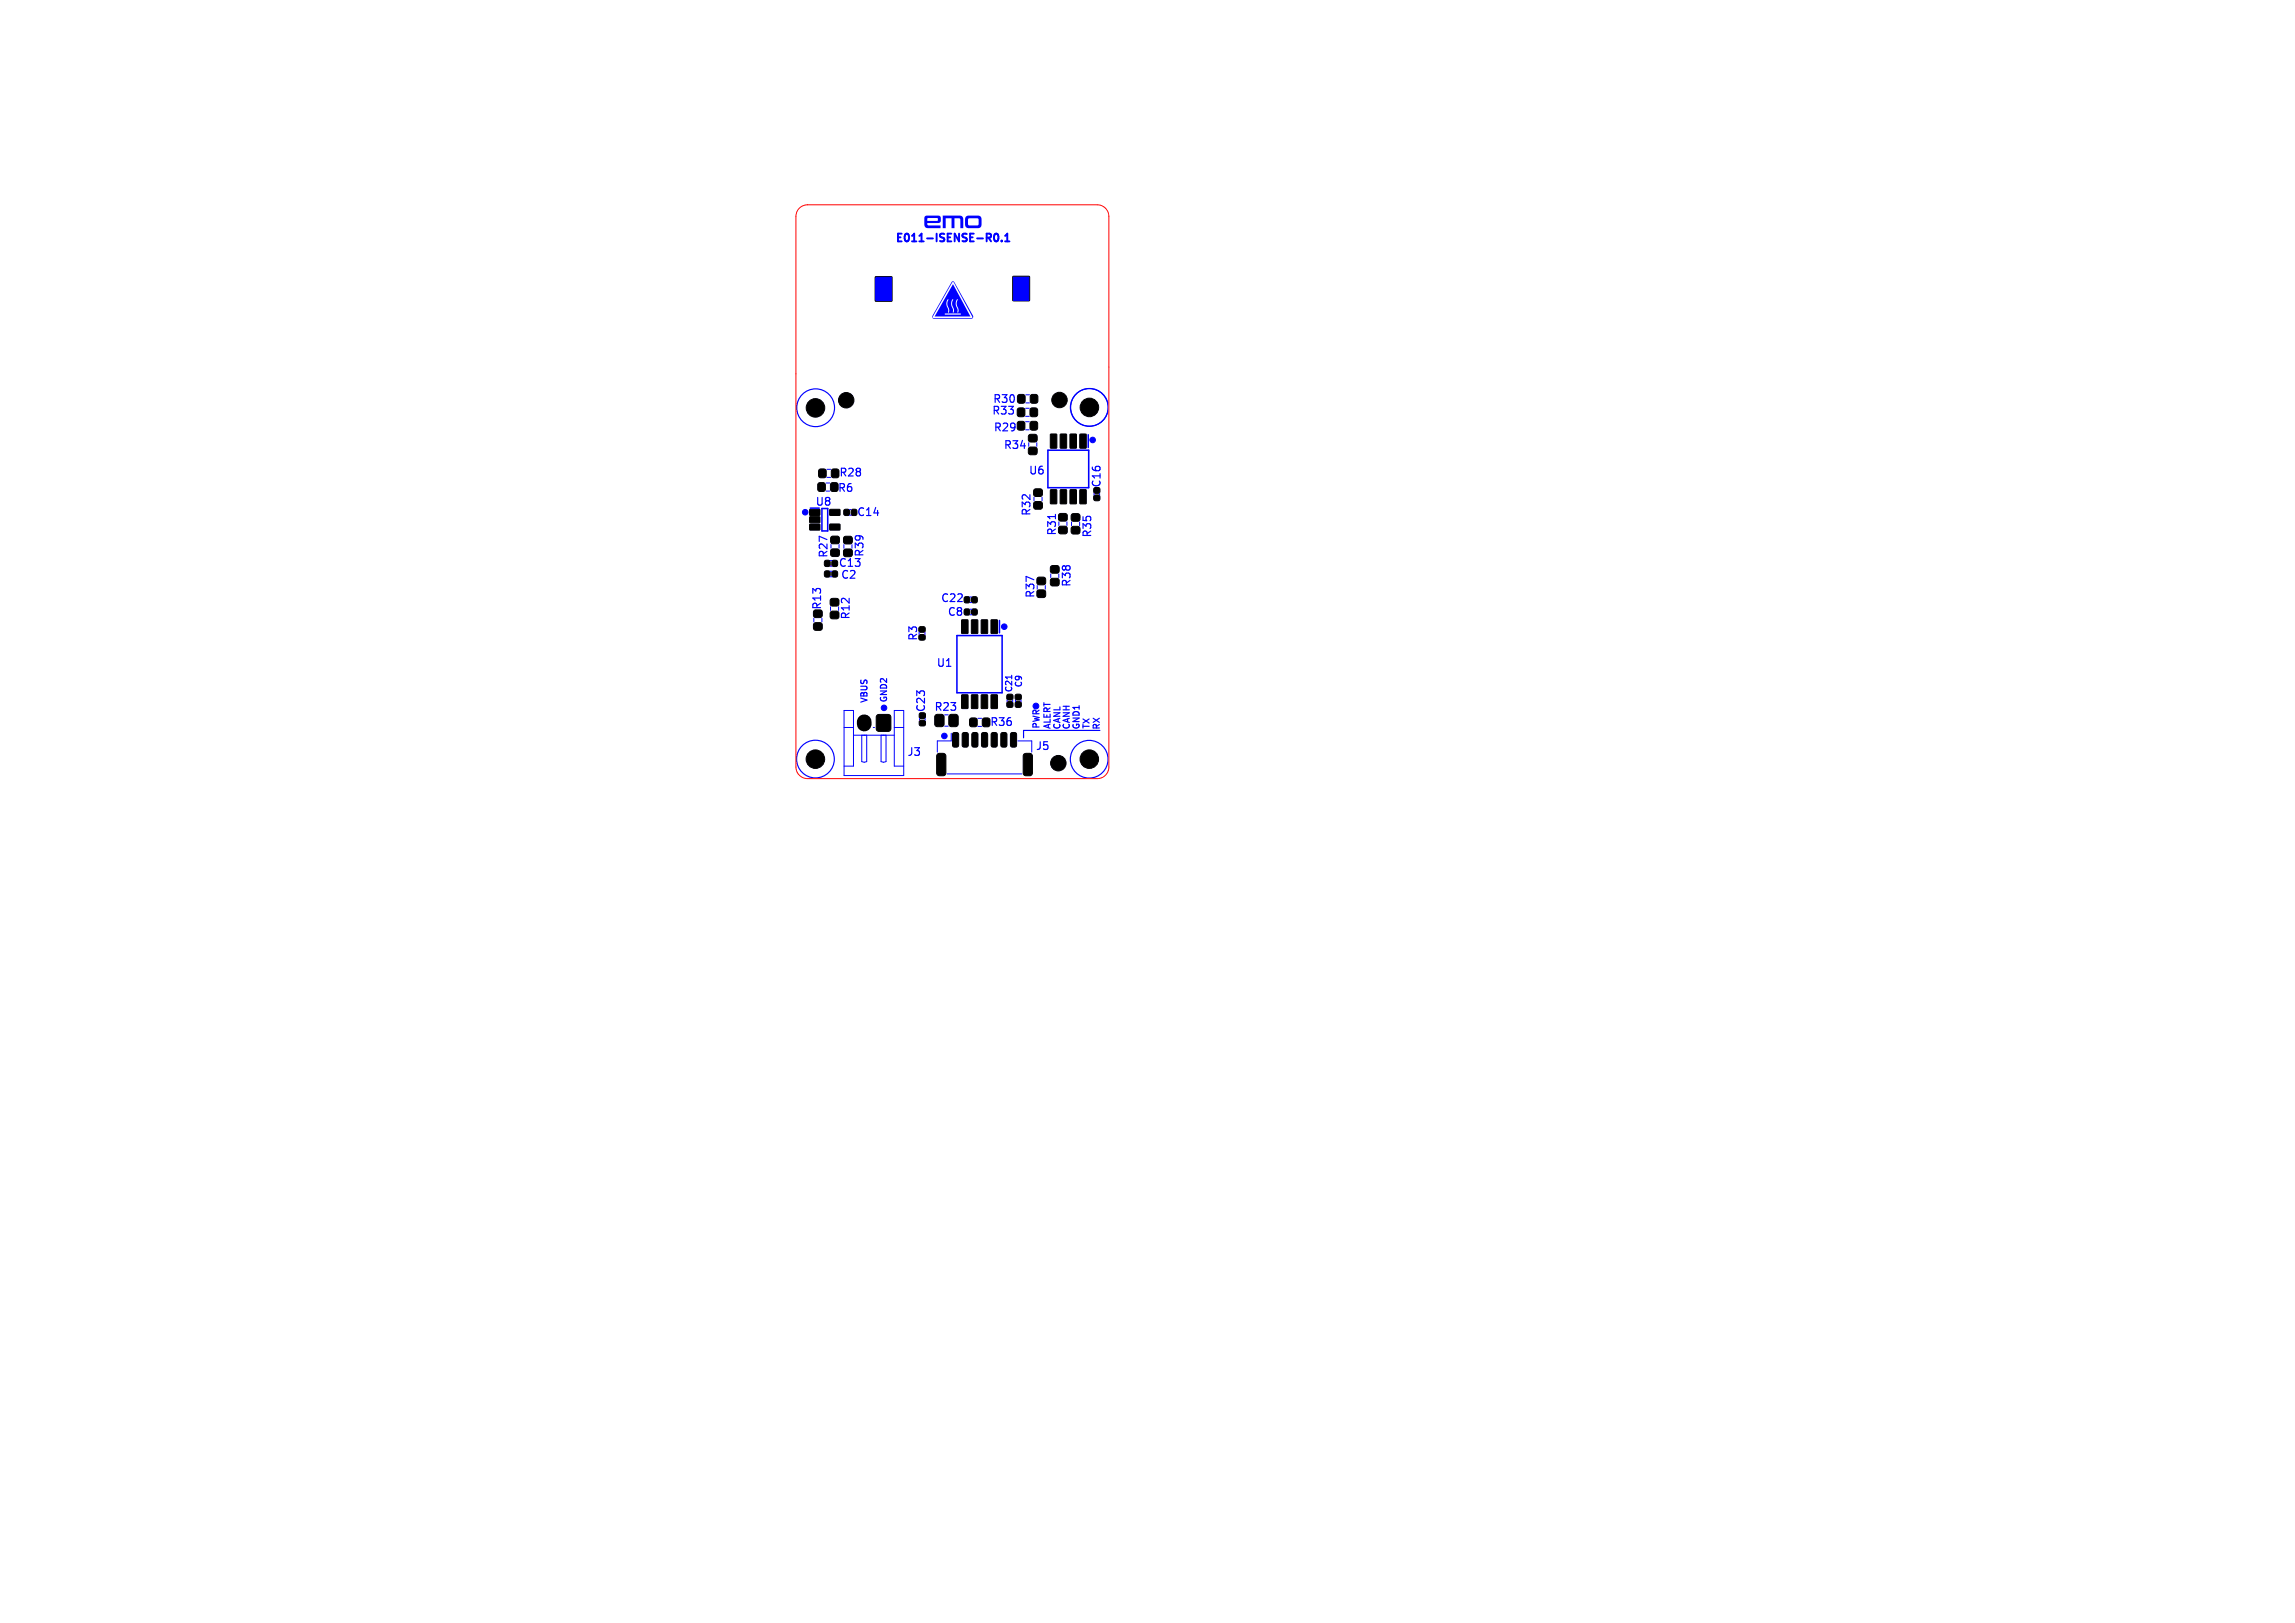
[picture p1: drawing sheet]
<svg xmlns="http://www.w3.org/2000/svg" width="297mm" height="210mm" viewBox="0 0 297 210" stroke-linecap="round" stroke-linejoin="round" font-family="sans-serif">
<defs><g id="words">
<g font-size="1.4" fill="#00f">
<text x="116" y="31.5">E011-ISENSE-R0.1</text>
<text x="131.4" y="53.9">R33</text>
<text x="131.5" y="52.4">R30</text>
<text x="131.6" y="56.1">R29</text>
<text x="132.9" y="58.3">R34</text>
<text x="107.7" y="65.7">U8</text>
<text x="133.6" y="63.7" transform="rotate(-90 133.6 63.7)">R32</text>
<text x="135.3" y="61.6">U6</text>
<text x="112" y="69" transform="rotate(-90 112 69)">R39</text>
<text x="141.5" y="66.5" transform="rotate(-90 141.5 66.5)">R35</text>
<text x="106.5" y="75.9" transform="rotate(-90 106.5 75.9)">R13</text>
<text x="110.2" y="77.1" transform="rotate(-90 110.2 77.1)">R12</text>
<text x="124.7" y="79.9">C8</text>
<text x="124.8" y="78.2">C22</text>
<text x="124" y="92.2">R23</text>
<text x="131.2" y="94.2">R36</text>
</g>
<g font-size="1.1" fill="#00f">
<text x="112.6" y="90.9" transform="rotate(-90 112.6 90.9)">VBUS</text>
<text x="115.1" y="90.9" transform="rotate(-90 115.1 90.9)">GND2</text>
<text x="134.6" y="94.3" transform="rotate(-90 134.6 94.3)">PWR</text>
<text x="136.1" y="94.3" transform="rotate(-90 136.1 94.3)">ALERT</text>
<text x="137.3" y="94.4" transform="rotate(-90 137.3 94.4)">CANL</text>
<text x="138.6" y="94.4" transform="rotate(-90 138.6 94.4)">CANH</text>
<text x="139.8" y="94.4" transform="rotate(-90 139.8 94.4)">GND1</text>
<text x="141.1" y="94.3" transform="rotate(-90 141.1 94.3)">TX</text>
<text x="142.4" y="94.4" transform="rotate(-90 142.4 94.4)">RX</text>
</g>
</g></defs>
<g fill="#000" stroke="#000" stroke-width=".13">
<path d="M113.3 35.8h2.1v3.2h-2.1zM131.1 35.8h2.1v3.1h-2.1zM131.7 54.6l.2-.1h.5l.2 .1v.8l-.1 .2-.6 .1-.2-.2zM133.1 56.3l.3-.1h.7l.1 .3v.6l-.3 .1-.7-.1-.1-.2zM133.3 54.6l.3-.1h.5l.1 .1 .1 .8-.1 .2-.6 .1-.3-.2zM136 56.2h.8l-.1 1.8-.8-.1zM137.2 56.2h.8v1.8l-.8-.1zM138.5 56.2h.8v1.8l-.8-.1zM139.8 56.2h.8l-.1 1.8-.8-.1zM105.3 79l.3-.1 .7 .1 .1 .2v.6l-.3 .1h-.7l-.1-.3zM106 60.8l.2-.1h.5l.2 .1v.7l-.1 .3h-.6l-.2-.1zM104.8 65.9h1.3v.7l-1.3 .1z"/>
<path d="M104.8 66.9h1.3v.7h-1.3zM104.8 67.8h1.3v.7l-1.3 .1zM105.9 62.5l.6-.1 .3 .2v.7l-.1 .2-.6 .1-.2-.1-.1-.8zM107.6 60.8l.3-.1h.4l.2 .1 .1 .7-.2 .3h-.5l-.3-.1zM107.5 77.6l.2-.2 .7 .1 .2 .2-.1 .6-.2 .1h-.7l-.2-.3zM107.6 79.1h.8l.2 .3-.1 .5-.2 .2-.7-.1-.2-.2v-.5zM107.5 69.5l.3-.1h.7l.1 .3v.5l-.3 .2-.7-.1-.1-.2zM107.5 71.1l.3-.1 .7 .1 .1 .2v.6l-.3 .1h-.7l-.1-.3zM107.6 62.5l.6-.1 .2 .2 .1 .7-.2 .2-.5 .1-.3-.1v-.8zM107.4 67.8h1.3v.7l-1.3 .1zM107.4 65.9h1.3v.7l-1.3 .1zM109.2 71.2l.3-.2 .7 .1 .1 .2v.6l-.3 .1h-.7l-.1-.3z"/>
<path d="M109.2 69.5l.3-.1h.7l.1 .3v.6l-.3 .1-.7-.1-.1-.2zM133.8 63.4l.3-.2 .7 .1 .1 .2v.6l-.3 .1h-.7l-.1-.3zM133.9 64.9h.9l.1 .3v.6l-.3 .1-.7-.1-.1-.2v-.5zM134.2 74.8l.3-.1h.7l.1 .3v.5l-.3 .2-.7-.1-.1-.2zM134.3 76.4h.9l.1 .2v.6l-.3 .1h-.7l-.1-.3v-.4zM136 63.4h.8l-.1 1.8-.8-.1zM136 73.3l.2-.1h.7l.2 .3-.1 .5-.2 .2-.7-.1-.2-.2zM136 75l.2-.2 .7 .1 .2 .2-.1 .6-.2 .1h-.7l-.2-.3zM137.2 63.4h.8v1.8l-.8-.1zM137 68.2l.3-.1h.7l.1 .3v.6l-.3 .1-.7-.1-.1-.2zM137 66.6l.3-.2 .7 .1 .1 .2v.6l-.3 .1h-.7l-.1-.3zM138.5 63.4h.8v1.8l-.8-.1z"/>
<path d="M138.7 66.6l.2-.1h.7l.2 .3-.1 .5-.2 .2-.8-.1-.1-.2zM138.7 68.2l.2-.1 .7 .1 .2 .2-.1 .6-.2 .1h-.8l-.1-.3zM139.8 63.4h.8l-.1 1.8-.8-.1zM105.3 80.7l.3-.1h.7l.1 .3v.5l-.3 .2-.7-.1-.1-.2zM113.5 92.6l.2-.2h1.2l.3 .2 .1 1.7-.2 .3h-1.4l-.2-.1zM119 81.1h.1h.6v.2v.5h-.2h-.5l-.1-.2zM119 82.2l.1-.1 .6 .1v.1v.5h-.2h-.5l-.1-.2zM121 92.6l.3-.2h.6l.2 .2 .1 1.1-.2 .3h-.7l-.3-.1zM122.8 92.6l.3-.2h.6l.2 .2 .1 1.1-.1 .3h-.8l-.3-.1zM123.3 94.9l.5-.1 .2 .1 .1 1.5-.2 .3h-.5l-.1-.2v-1.5zM124.5 80.2l.8 .1-.1 1.7-.8-.1zM124.5 89.9l.8 .1-.1 1.7-.8-.1z"/>
<path d="M124.6 94.9l.5-.1 .2 .1v1.5l-.1 .3h-.5l-.2-.2v-1.5zM125.5 93l.3-.1h.4l.2 .1 .1 .7-.2 .3h-.5l-.3-.1zM125.7 80.2l.8 .1v1.7l-.8-.1zM125.7 89.9l.8 .1v1.7l-.8-.1zM125.8 94.9l.5-.1 .2 .1 .1 1.5-.2 .3h-.5l-.1-.2v-1.5zM127 80.2l.8 .1v1.7l-.8-.1zM127 89.9l.8 .1v1.7l-.8-.1zM127.1 94.9l.5-.1 .2 .1v1.5l-.1 .3h-.5l-.2-.2v-1.5zM127.2 93l.2-.1h.5l.2 .1v.7l-.1 .3h-.6l-.2-.1zM128.3 80.2l.8 .1-.1 1.7-.8-.1zM128.3 89.9l.8 .1-.1 1.7-.8-.1zM128.3 94.9l.5-.1 .2 .1 .1 1.5-.2 .3h-.5l-.1-.2v-1.5z"/>
<path d="M129.6 94.9l.5-.1 .2 .1v1.5l-.1 .3h-.5l-.2-.2v-1.5zM130.8 94.9l.5-.1 .2 .1 .1 1.5-.2 .3h-.5l-.1-.2v-1.5zM121.3 97.6l.2-.1h.6h.2l.1 .2v2.3l-.1 .2-.1 .2h-.7l-.3-.3zM132.5 97.6l.2-.1h.6h.2l.1 .2v2.3l-.1 .2-.1 .2h-.7l-.3-.3z"/>
<circle cx="105.5" cy="52.8" r="1.2"/>
<circle cx="109.5" cy="51.8" r="1"/>
<circle cx="137.1" cy="51.8" r="1"/>
<circle cx="141" cy="52.7" r="1.2"/>
<circle cx="107" cy="74.3" r=".44"/>
<circle cx="107" cy="72.9" r=".44"/>
<circle cx="108" cy="74.3" r=".44"/>
<circle cx="108" cy="72.9" r=".44"/>
<circle cx="109.5" cy="66.3" r=".44"/>
<circle cx="110.5" cy="66.3" r=".44"/>
<circle cx="141.9" cy="63.4" r=".44"/>
<circle cx="141.9" cy="64.4" r=".44"/>
<circle cx="105.5" cy="98.2" r="1.2"/>
<circle cx="119.4" cy="92.6" r=".44"/>
<circle cx="119.4" cy="93.6" r=".44"/>
<circle cx="130.7" cy="91.2" r=".44"/>
<circle cx="130.7" cy="90.2" r=".44"/>
<circle cx="131.8" cy="91.2" r=".44"/>
<circle cx="131.8" cy="90.2" r=".44"/>
<circle cx="137" cy="98.7" r="1"/>
<circle cx="141" cy="98.2" r="1.2"/>
</g>
<path d="M111.8 93.4v.3" fill="none" stroke="#000" stroke-width="1.9"/>
<g fill="none" stroke="#00f" stroke-width=".15">
<path d="M128.7 53.1h.4l.1-.2v-.2l-.2-.1h-.3v1M128.8 51.6l.5-.1 .1-.1-.1-.2-.1-.1h-.4v1M128.9 55.3l.5-.1v-.1v-.3l-.1-.1h-.4v1M128.9 53.1l.3 .5M129 51.6l.4 .5M129.1 55.3l.3 .4M129.6 52.6h.6l-.3 .4 .2 .1v.4l-.1 .1-.4-.1M129.7 51.1h.6l-.3 .3 .3 .1v.5l-.2 .1-.4-.1M129.8 54.8l.4-.1 .2 .1v.2l-.6 .7h.6M130.2 57.5h.5l.1-.1-.1-.3-.1-.1h-.4v1M130.4 57.5l.4 .5M130.5 52.6h.6l-.3 .4h.2"/>
<path d="M130.5 53.5l.2 .1 .3-.1M131.1 57h.6l-.3 .4 .3 .1v.4l-.2 .1-.4-.1M131.2 51.2l-.2-.1a.53 .53 0 0 0-.3 .5 .53 .53 0 0 0 .3 .5l.2-.1M131.3 54.8l-.3-.1-.2 .2 .1 .4h.4M131.3 55.5a.36 .36 0 0 1-.4 .2M132.3 57l-.2 .7h.6M105.6 76.2v.3l-.4-.4v.7M105.7 78.6v-.5h-.2h-.2l-.1 .1v.4h1M105.8 64.4v.8l.2 .2 .3-.1 .1-.1v-.8M106.1 76.2l.1 .4-.1 .2M106.2 78.1l-.5 .3M106.2 77.1v.6"/>
<path d="M106.2 77.4h-1l.3 .3M106.5 71.9v-.5l-.1-.1-.3 .1-.1 .1v.4h1M107 64.8l-.2 .2 .1 .3 .1 .1 .3-.1M107 64.8h.2M107 71.3l-.5 .4M107 69.8l-1-.4v.7M107 70.4v.6l-.7-.6h-.2l-.1 .2 .1 .4M107.2 64.8h.1M107.3 64.4h-.3l-.1 .1-.1 .1 .2 .2M107.3 64.7l-.1 .1M108.7 63.1h.5l.1-.2-.1-.2-.1-.1h-.4v1M108.9 61.1h.5l.1-.2-.1-.2-.1-.1h-.4v1"/>
<path d="M108.9 77.5v.3l.1 .2M109 63.1l.3 .5M109.1 61.1l.4 .5M109.4 72.4a.4 .4 0 0 0-.5 0 .4 .4 0 0 0-.1 .4 .37 .37 0 0 0 .2 .4 .37 .37 0 0 0 .4 0M109.4 79.9v-.5l-.2-.1-.2 .1-.1 .1v.4h1M109.7 73.9l-.3-.1a.42 .42 0 0 0-.3 .4M109.8 73.3h.5M109.8 72.6l.3-.3v1M109.8 60.7l.4-.1 .2 .1v.2l-.6 .7h.6M109.9 79.3l-.5 .4M109.9 77.4v.6l-.6-.5M109.9 78.4v.5"/>
<path d="M109.9 78.7h-1l.3 .2M110.1 73.9l.1-.1 .3 .1 .1 .1v.2M110.1 62.6a.4 .4 0 0 0-.4 .4v.4l.1 .1 .2 .1 .2-.1v-.4l-.1-.1h-.2l-.2 .1M110.7 72.3h.6l-.3 .4 .2 .1v.4l-.1 .1-.4-.1M110.7 70.9v-.6l.4 .3 .1-.3h.4l.1 .2-.1 .4M110.7 69.4v.3l.2 .2 .4-.1v-.4M111 61l-.2-.2 .2-.2h.3l.1 .2-.2 .2M111 61l-.2 .2v.3l.2 .1 .3-.1 .1-.1-.1-.3-.1-.1M111 61h.2M111.2 71.8v-.5l-.2-.1-.2 .1-.1 .1v.4h1M111.4 69.4a.36 .36 0 0 1 .3 .4M111.7 71.2l-.5 .4"/>
<path d="M111.8 65.8l-.3-.1a.42 .42 0 0 0-.4 .4M112.1 66.7h.6M112.1 66l.3-.3v1M113.3 65.7l-.2 .7h.6M113.6 66v.7M122.6 76.9a.4 .4 0 0 0-.5 0 .4 .4 0 0 0-.1 .5 .37 .37 0 0 0 .2 .4 .37 .37 0 0 0 .4-.1M123 76.9l.4-.1 .1 .1 .1 .2-.6 .7h.6M123.5 78.7a.4 .4 0 0 0-.5 0 .4 .4 0 0 0-.1 .5 .37 .37 0 0 0 .2 .4 .37 .37 0 0 0 .4-.1M124.1 79l-.2 .2v.3l.2 .1h.3M124.1 79h.2M124.3 79l.1 .1M124.4 78.7l-.3-.1-.2 .1v.2l.2 .1"/>
<path d="M124.4 79h-.1M124.4 76.9l-.3-.1-.1 .1M124.5 77.3l-.6 .5h.6M132.3 65.6v-.6l.4 .3 .1-.3h.4l.1 .2-.1 .4M132.3 64.1v.3l.1 .2M132.8 76.2v-.6l.4 .3 .1-.3h.4l.1 .2-.1 .4M132.8 66.5v-.5l-.2-.1-.2 .1-.1 .1v.4h1M133.3 65.9l-.5 .4M133.3 64v.6l-.6-.5M133.3 77.1v-.5l-.2-.1-.2 .1-.1 .1v.4h1M133.4 60.3v.8M133.8 76.5l-.5 .4"/>
<path d="M133.8 75l-1-.4v.7M134 60.3v.8M134.9 60.3a.4 .4 0 0 0-.5 .5l.1 .4 .1 .1h.3M134.9 60.8l-.3-.1-.2 .2M135.6 68.1v-.6l.4 .3 .1-.2h.4l.1 .1-.1 .4M136.1 69v-.4l-.2-.1h-.2l-.1 .2v.3h1M136.6 68.5l-.5 .3M136.6 66.6v.5M136.6 66.8h-1l.3 .3M137.5 74.8v-.6l.4 .3 .1-.3h.4l.1 .1-.1 .5M137.9 73.4l.2-.2h.2l.2 .2-.1 .3-.1 .1-.3-.1-.1-.1M137.9 73.4l-.2-.2-.2 .2v.2l.2 .2 .2-.2"/>
<path d="M137.9 73.4v.2M138 75.7v-.5l-.2-.1-.2 .1-.1 .1v.4h1M138.5 75.1l-.5 .3M140.2 66.9v.4l.4 .1-.1-.2 .1-.3M140.2 68.4v-.6l.3 .3 .1-.3h.5l.1 .2-.1 .4M140.7 69.3l-.1-.5-.1-.1-.2 .1-.1 .1v.4h1M141.1 66.9l.1 .3-.1 .2M141.2 68.7l-.5 .3M141.4 60.4a.4 .4 0 0 0 .4 .5h.4l.1-.1 .1-.3-.1-.1-.4-.1-.1 .1-.1 .3 .2 .2M141.5 62.2a.4 .4 0 0 0-.1 .5 .4 .4 0 0 0 .5 .2 .37 .37 0 0 0 .4-.2 .37 .37 0 0 0 0-.5M142.4 61.3v.6M142.4 61.6h-1l.2 .3"/>
<path d="M111.4 90.3l.8 .3-.8 .3M111.4 89.3h.6M111.4 88.8h.6M111.4 89.7v.4h.8M111.4 88v.4M113.9 89.4h.8l-.8 .5h.8M114 90.3v.3M114 87.9v.3M114 88.7l-.1 .3h.8M117.6 81.7v-.6l.4 .4 .1-.3h.4l.1 .1-.1 .4M118 96.7v.8a.32 .32 0 0 1-.4 .2M118.1 82.6v-.4l-.1-.1h-.3l-.1 .2v.3h1"/>
<path d="M118.4 96.7h.6l-.3 .4 .2 .1v.4l-.1 .1-.4-.1M118.6 82.1l-.5 .3M118.6 90v-.6l.4 .3 .1-.3h.4l.1 .2-.1 .4M118.7 91.3a.4 .4 0 0 0 0 .5 .4 .4 0 0 0 .5 .1 .37 .37 0 0 0 .4-.2 .37 .37 0 0 0-.1-.4M119.6 90.4v.6l-.7-.6h-.2l-.1 .1 .1 .4M121.2 91.4h.5l.1-.2-.1-.2-.1-.1h-.4v1M121.4 91.4l.4 .5M121.5 85.2v.8l.2 .2h.3l.1-.2v-.8M122.2 91l.3-.1 .2 .1v.2l-.6 .7h.6M122.5 86.2h.6M122.5 85.5l.3-.3v1M123.1 91.8l.1 .1h.4"/>
<path d="M123.1 90.9h.6l-.4 .4h.3M128.4 93.4l.5-.1 .1-.1-.1-.2-.1-.1h-.4v1M128.6 93.4l.4 .5M129.3 92.9h.6l-.3 .3 .3 .1v.5l-.2 .1-.4-.1M130.2 88.9a.35 .35 0 0 0 .3 .5 .35 .35 0 0 0 .3-.5M130.8 92.9a.4 .4 0 0 0-.5 .4l.1 .5 .1 .1 .3-.1M130.8 93.3l-.3-.1-.2 .2M130.9 87.4v.4M130.9 88.1v.5l-.5-.5-.3 .2 .1 .3M130.9 87.6h-.8l.3 .2M131.5 88.3a.35 .35 0 0 0 .3 .5 .35 .35 0 0 0 .3-.5M131.7 87.5l.2 .2v.2h-.4l-.1-.2 .1-.2h.5l.2 .2v.2"/>
<path d="M134.6 96v.7a.32 .32 0 0 1-.4 .3M135.6 96h-.5l-.1 .5 .2-.1h.3l.1 .1v.4l-.2 .1-.4-.1M142.3 94.5h-9.8v1"/>
<circle cx="105.6" cy="52.8" r="2.44"/>
<circle cx="141" cy="52.7" r="2.44"/>
<circle cx="105.5" cy="98.2" r="2.44"/>
<circle cx="141" cy="98.2" r="2.44"/>
</g>
<g fill="#00f" stroke="#00f" stroke-width=".13">
<circle cx="134.1" cy="91.4" r=".37"/>
<circle cx="141.4" cy="56.9" r=".36"/>
<circle cx="122.2" cy="95.2" r=".36"/>
</g>
<path d="M128.7 30.3l.2-.1a.53 .53 0 0 1 .3 .5 .53 .53 0 0 1-.3 .5l-.2-.1-.1-.2zM129.6 31.1v.1M130.1 31.2h.5M130.1 30.5l.3-.3v1" fill="none" stroke="#00f" stroke-width=".25"/>
<path d="M107.4 72.5h.3M107.4 73.3h.3M134.2 75.8v.4M135.3 75.8v.4M136 74.3v.4M137 74.3v.4M142.3 63.8v.2M105.3 80v.5M106.4 80v.5M123.1 94.9v1h-1.8v1.4M131.7 95.9h1.8v1.4M122.6 100.1h9.7" fill="none" stroke="#00f" stroke-width=".13"/>
<path d="M135.6 58.3h5.3v4.8h-5.3zM140.8 56.3v1.6" fill="none" stroke="#00f" stroke-width=".2"/>
<g fill="#00f">
<path d="M122 27.9l2.5 .1 .2 .3v1.2h-.4l-.1-1.2-.7-.1v1.3h-.4v-1.3h-.7v1.3h-.4z"/>
<path d="M119.7 28l.2-.1h1.6l.1 .1 .1 .1 .1 .3h-.4l-.1-.2h-1.2l-.1 .1v.3h1.3l.1-.2h.4l-.1 .3-.2 .1-1.5 .1v.2l.1 .1h1.6v.3h-1.6a.74 .74 0 0 1-.5-.9z"/>
<path d="M125 28l.3-.1h1.3a.62 .62 0 0 1 .4 .8h-.4v-.3l-.1-.1h-1.1l-.1 .1v.6l.1 .2h1.1l.1-.2v-.3h.4v.4l-.1 .3-.2 .1h-1.4a.81 .81 0 0 1-.4-1z"/>
</g>
<g fill="none" stroke="#00f" stroke-width=".13">
<path d="M132.7 54.6h.5M106.9 62.5h.5M106.9 63.5h.5M107 61.8h.5M107 60.7h.5M107.4 73.9h.3M107.4 74.6h.3M107.5 78.5v.5M107.5 70.5v.4M108.5 78.5v.5M108.6 70.5v.4M109.2 70.5v.4"/>
<path d="M109.9 65.9h.3M109.9 66.7h.3M110.3 70.5v.4M133.8 64.3v.5M134.9 64.3v.5M138.7 67.5v.5M139.7 67.5v.5M109.2 99.1h1.3v-7.2h-1.3v8.5h7.8v-8.5h-1.3v7.2h1.3M109.2 94.1h1.3M110.5 95.1h5.2M111.5 95.1v3.5h.3h.4v-3.5M113 94.1h.2"/>
<path d="M114 95.1v3.5h.3h.4v-3.5M115.7 94.1h1.3M118.9 81.8v.3M119 93v.2M119.7 81.8v.3M119.7 93v.2M126.6 94h.4M126.6 92.9h.4M130.3 90.6v.2M131.1 90.6v.2M131.4 90.6v.2M132.1 90.6v.2"/>
</g>
<path d="M104.9 65.7h1.1M106.4 65.8h.7v2.9h-.7zM123.8 82.2h5.9v7.4h-5.9zM129.3 80.3v1.6" fill="none" stroke="#00f" stroke-width=".2"/>
<g fill="#00f" stroke="#00f" stroke-width=".13">
<circle cx="130" cy="81.1" r=".36"/>
<circle cx="104.2" cy="66.3" r=".36"/>
<circle cx="114.4" cy="91.6" r=".36"/>
</g>
<g fill="#00f">
<path d="M123.3 36.8l1.9 3.4h-1.1l-.3-.8 .1-.7a1.35 1.35 0 0 0 0 1.5h-.4l-.3-.8 .1-.7a1.27 1.27 0 0 0 0 1.4l-.5 .1-.2-.8 .1-.6-.1-.1a1.53 1.53 0 0 0 .1 1.5v.3l.1-.3h.5l.1 .3 .1-.3h.4v.3l.2-.3h1.1l.3 .5h-1.2v-.1h-2v.1h3.2l.1 .3-4.6-.1z"/>
<path d="M123.2 36.5l.2-.1 .1 .1 2.4 4.3v.2h-.1l-2.5-4.5-2.6 4.6h5.1l.1-.1-.1 .2h-5l-.1-.1v-.3z"/>
</g>
<path d="M137 67.5v.5M138.1 67.5v.5M122.3 94h.4M122.3 92.5h.4" fill="none" stroke="#00f" stroke-width=".13"/>
<g fill="#00f" stroke="#00f" stroke-width=".13">
<path d="M113.4 35.9h2v3h-2z"/>
<path d="M131.2 35.8h2v3h-2z"/>
</g>
<path d="M103.4 27l.4-.3 .7-.2h37.5a1.5 1.5 0 0 1 1.5 1.5v71.3a1.5 1.5 0 0 1-1.5 1.5h-37.5a1.5 1.5 0 0 1-1.5-1.5v-71.3l.1-.6z" fill="none" stroke="#f00" stroke-width=".13"/>
<use href="#words"/>
</svg>
